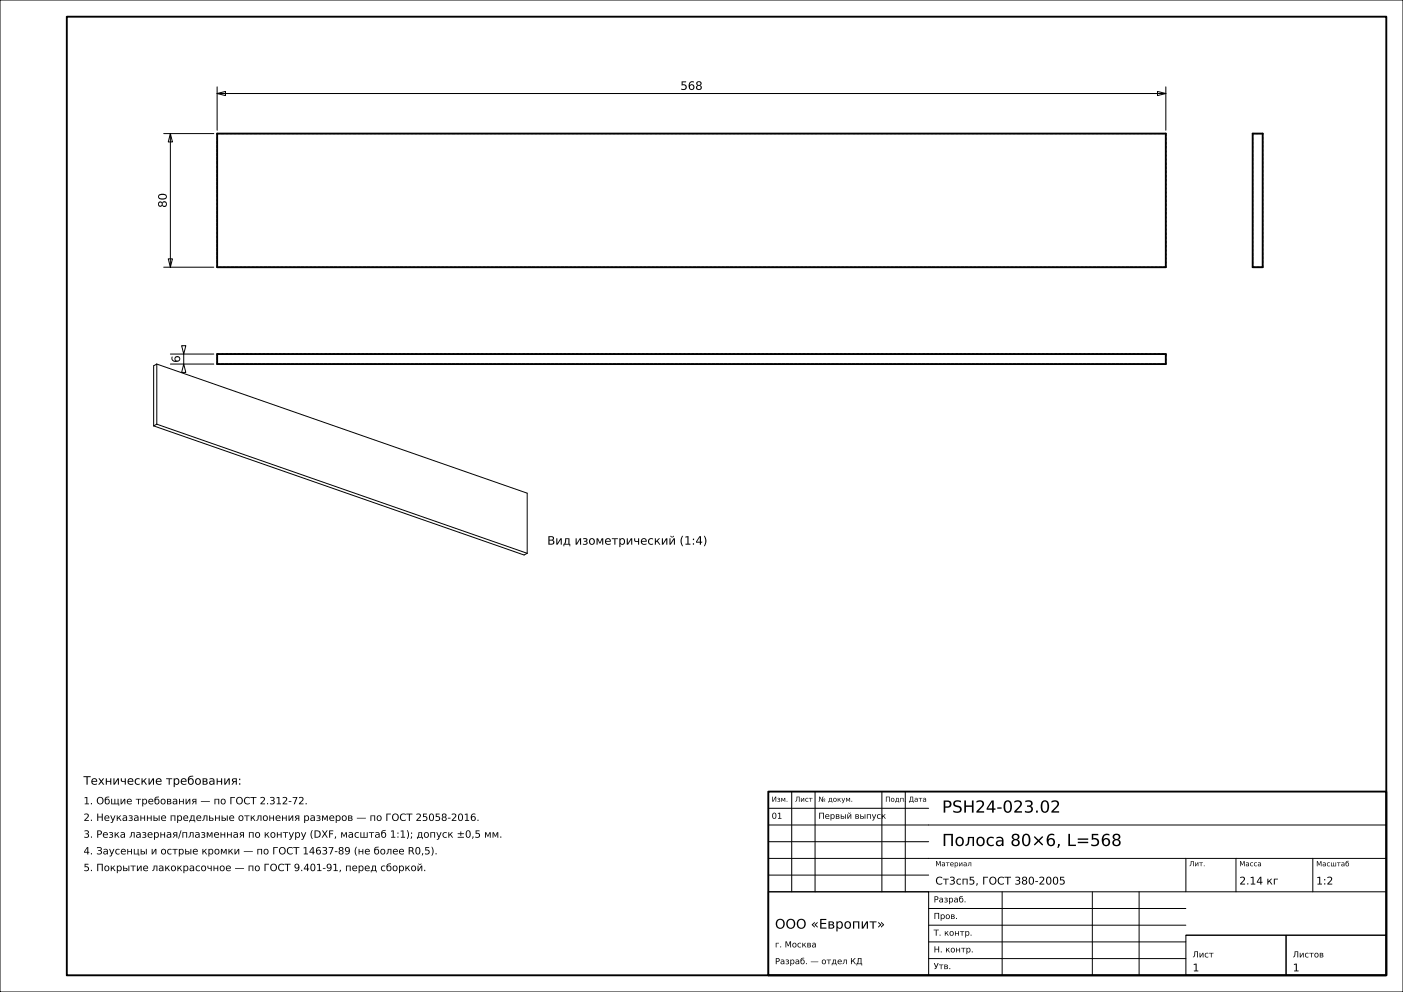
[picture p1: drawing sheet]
<svg xmlns="http://www.w3.org/2000/svg" width="420mm" height="297mm" viewBox="0 0 420 297" stroke-linecap="round" stroke-linejoin="round" font-family="sans-serif">
<defs><g id="words">
<g font-size="5">
<text x="282" y="243.3">PSH24-023.02</text>
<text x="282" y="253.3">Полоса 80×6, L=568</text>
</g>
<text font-size="4" x="232" y="278">ООО «Европит»</text>
<g font-size="3.5">
<text x="203.7" y="26.9">568</text>
<text x="49.9" y="62.2" transform="rotate(-90 49.9 62.2)">80</text>
<text x="53.9" y="108.6" transform="rotate(-90 53.9 108.6)">6</text>
<text x="163.8" y="163.1">Вид изометрический (1:4)</text>
<text x="25" y="234.9">Технические требования:</text>
</g>
<g font-size="3.2">
<text x="280" y="264.8">Ст3сп5, ГОСТ 380-2005</text>
<text x="371" y="264.8">2.14 кг</text>
<text x="394" y="264.8">1:2</text>
<text x="357" y="290.8">1</text>
<text x="387" y="290.8">1</text>
</g>
<g font-size="3">
<text x="25" y="240.8">1. Общие требования — по ГОСТ 2.312-72.</text>
<text x="25" y="245.8">2. Неуказанные предельные отклонения размеров — по ГОСТ 25058-2016.</text>
<text x="25" y="250.8">3. Резка лазерная/плазменная по контуру (DXF, масштаб 1:1); допуск ±0,5 мм.</text>
<text x="25" y="255.8">4. Заусенцы и острые кромки — по ГОСТ 14637-89 (не более R0,5).</text>
<text x="25" y="260.8">5. Покрытие лакокрасочное — по ГОСТ 9.401-91, перед сборкой.</text>
</g>
<g font-size="2.5">
<text x="231" y="245.1">01</text>
<text x="245" y="245.1">Первый выпуск</text>
<text x="279.5" y="270.2">Разраб.</text>
<text x="279.5" y="275.1">Пров.</text>
<text x="279.5" y="280.1">Т. контр.</text>
<text x="232" y="283.6">г. Москва</text>
<text x="279.5" y="285.1">Н. контр.</text>
<text x="357" y="286.6">Лист</text>
<text x="387" y="286.6">Листов</text>
<text x="232" y="288.7">Разраб. — отдел КД</text>
<text x="279.5" y="290.1">Утв.</text>
</g>
<g font-size="2.1">
<text x="231" y="240">Изм.</text>
<text x="238" y="240">Лист</text>
<text x="245" y="240">№ докум.</text>
<text x="265" y="240">Подп.</text>
<text x="272" y="240">Дата</text>
<text x="280" y="259.3">Материал</text>
<text x="356" y="259.3">Лит.</text>
<text x="371" y="259.3">Масса</text>
<text x="394" y="259.4">Масштаб</text>
</g>
</g></defs>
<g fill="none" stroke="#000" stroke-width=".3">
<path d="M0 0h420v297h-420zM49 40h15M51 40l.6 2.5h-1.2zM51 40v40M65 28l2.5-.6v1.2zM65 26v13M65 28h284M346.5 27.4l2.5 .6-2.5 .6zM349 26v13M50.4 77.5h1.2l-.6 2.5zM49 80h15M46.9 109l-.9 .5v18"/>
<path d="M46.9 109v18M46.9 109l110.9 38.7v18M51 109h13M51 106h13M54.4 103.5h1.2l-.6 2.5zM55 109l.6 2.5h-1.2zM55 106v3M46 127.5l110.9 38.7 .9-.5M46.9 127l-.9 .5M46.9 127l110.9 38.7M237 237v30M244 237v30"/>
<path d="M264 237v30M271 237v30M230 257h185M230 252h48M230 247h185M230 242h48M355 257v10M370 257v10M393 257v10M230 267h48v25h-48zM230 267h185M230 262h48"/>
<path d="M278 277h77M278 272h77M300 267v25M327 267v25M341 267v25M278 287h77M278 282h77M355 280h30v12h-30zM355 280h60M385 280h30v12h-30z"/>
</g>
<path d="M20 5h395v287h-395zM65 40h284v40h-284zM375 40h3v40h-3zM65 106h284v3h-284zM230 237h185v55h-185z" fill="none" stroke="#000" stroke-width=".56"/>
<path d="M65 40h284M349 40v40M375 40v40M378 40h-3M65 80v-40M349 80h-284M375 80h3M378 80v-40M65 109v-3M65 109h284M65 106h284M349 106v3" fill="none" stroke="#000" stroke-width=".3" stroke-dasharray=".7 .5" stroke-linecap="butt"/>
<use href="#words"/>
</svg>
